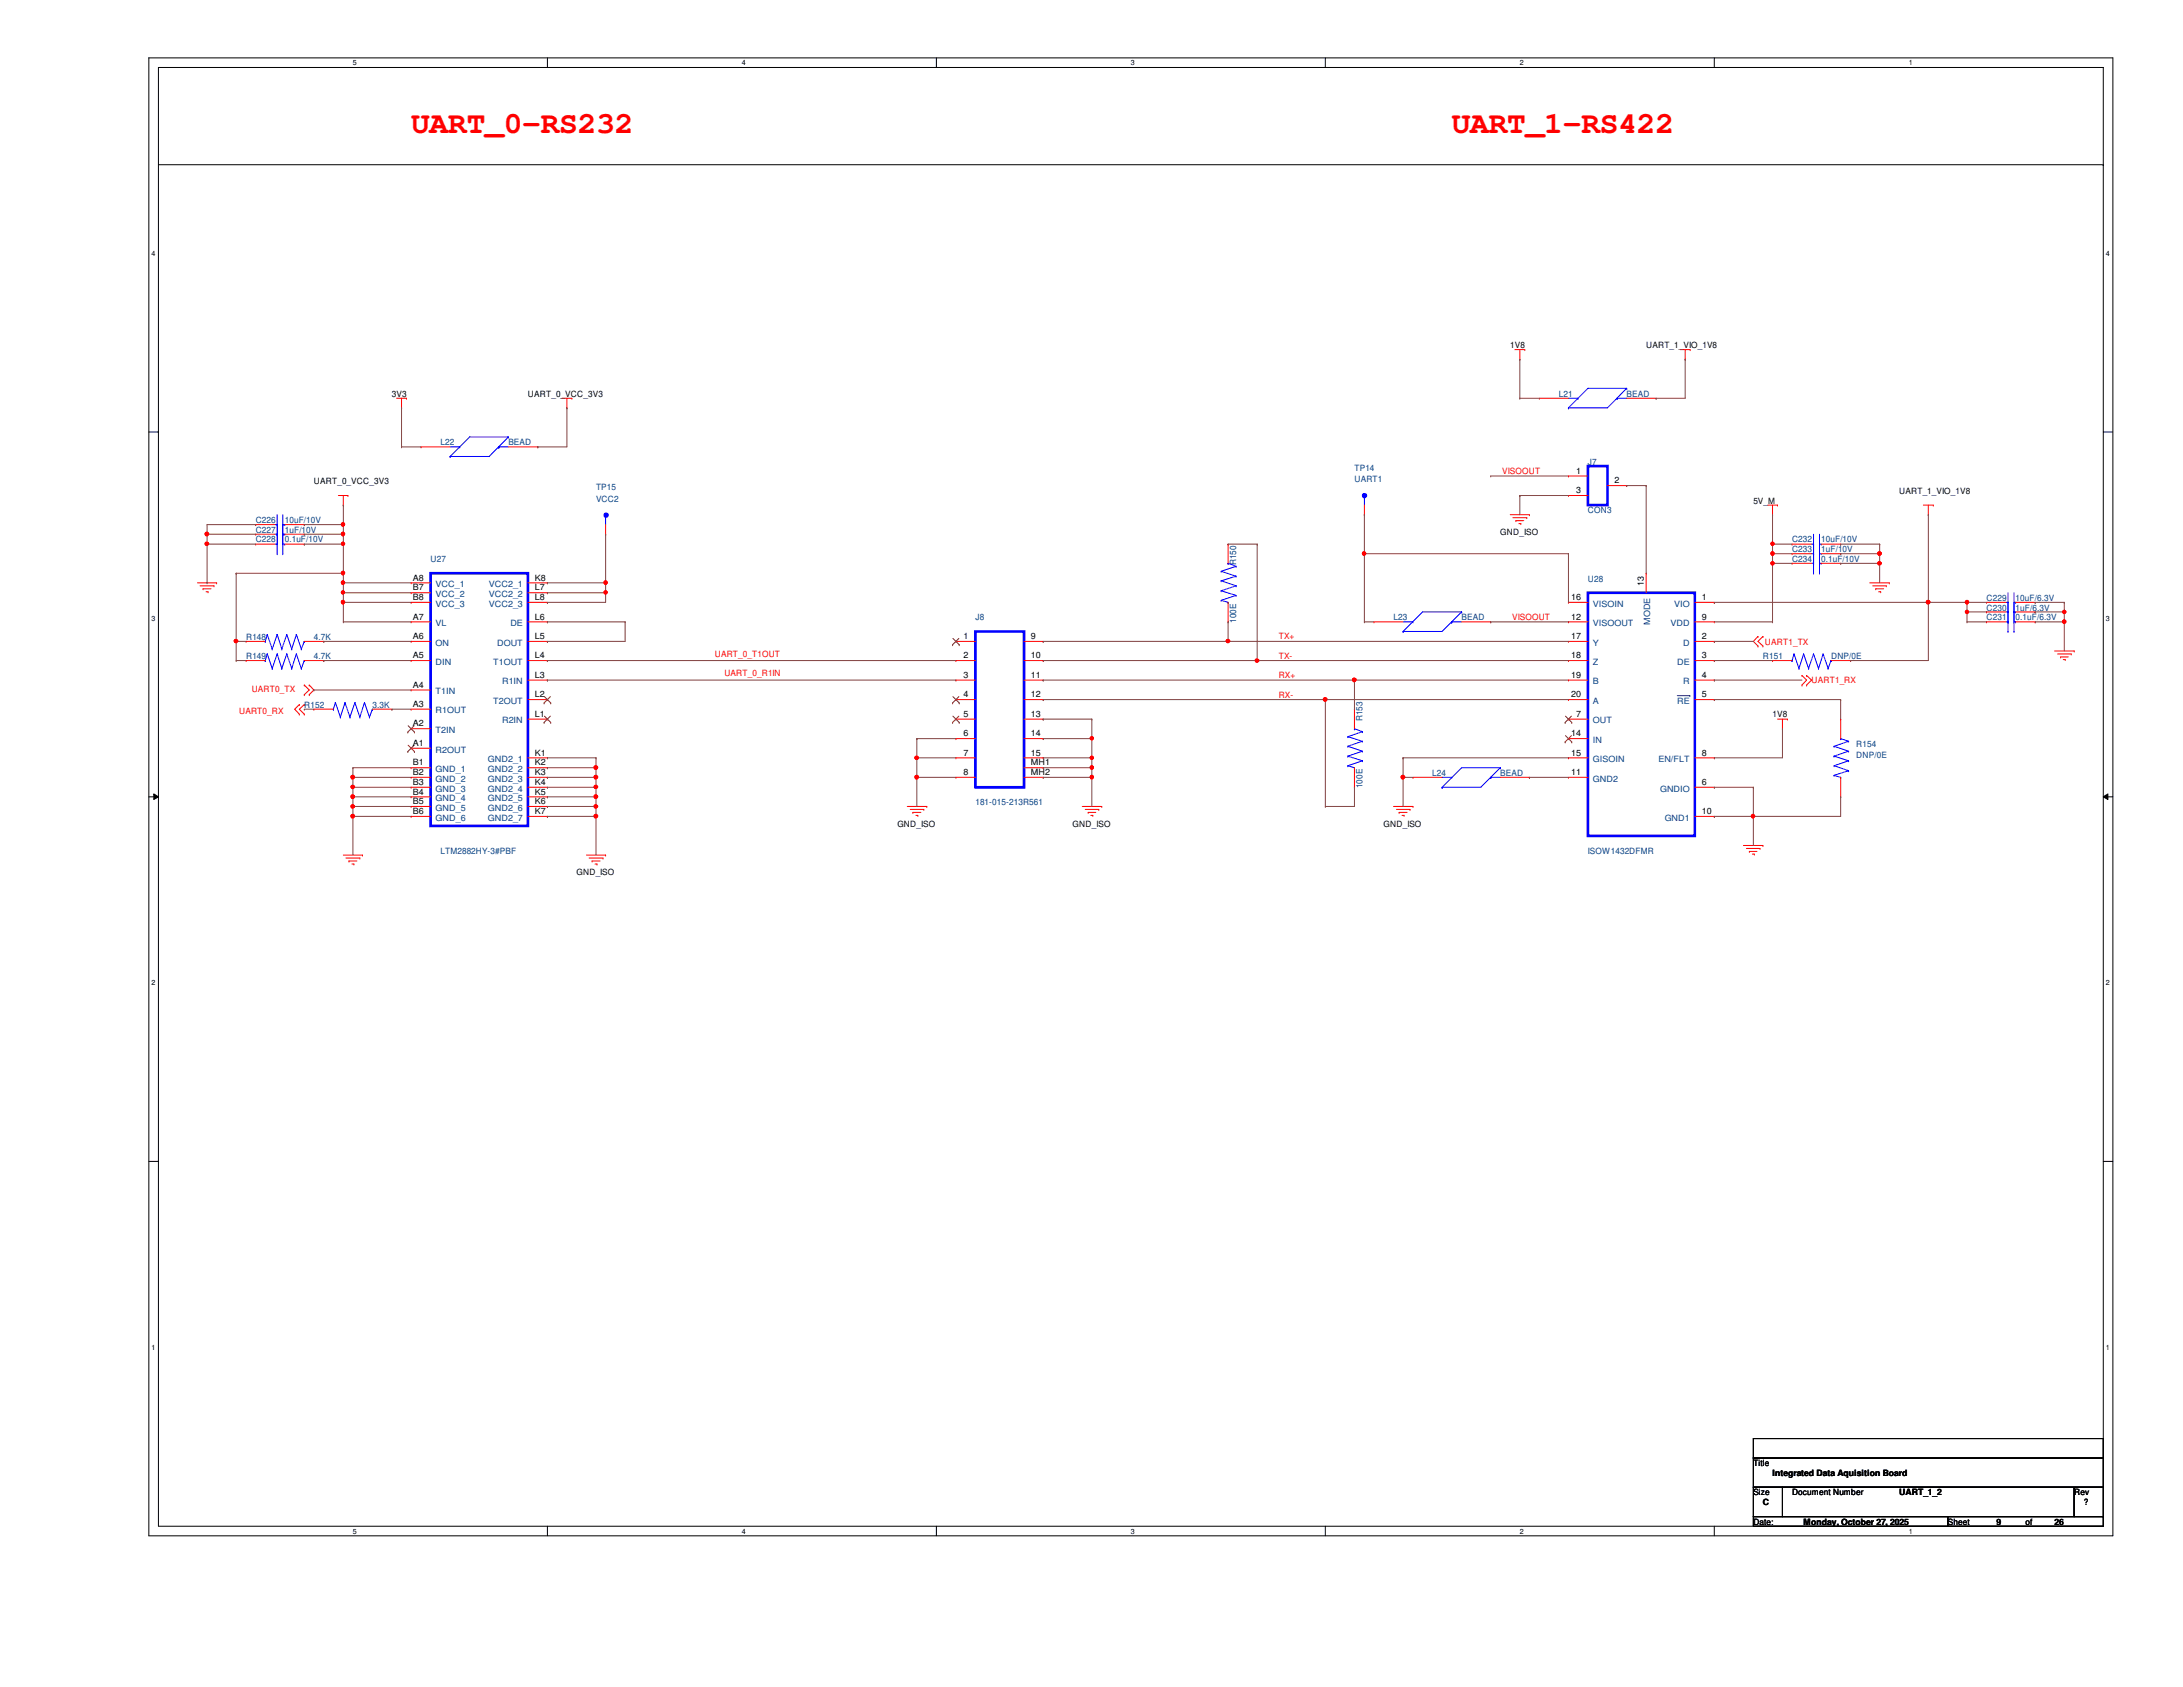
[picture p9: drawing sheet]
<svg xmlns="http://www.w3.org/2000/svg" width="279mm" height="216mm" viewBox="0 0 279 216" stroke-linecap="round" stroke-linejoin="round" font-family="sans-serif">
<defs><g id="words">
<g font-size="4" fill="#f00">
<text x="52.6" y="17">UART_0-RS232</text>
<text x="185.8" y="17">UART_1-RS422</text>
</g>
<g font-size="1.1">
<text x="193.3" y="44.5">1V8</text>
<text x="210.7" y="44.5">UART_1_VIO_1V8</text>
<text x="50.2" y="50.8">3V3</text>
<text x="67.6" y="50.8">UART_0_VCC_3V3</text>
<text x="40.2" y="62">UART_0_VCC_3V3</text>
<text x="201.7" y="60.6">1</text>
<text x="201.7" y="63.1">3</text>
<text x="206.6" y="61.8">2</text>
<text x="224.4" y="64.5">5V_M</text>
<text x="243.1" y="63.2">UART_1_VIO_1V8</text>
<text x="192" y="68.5">GND_ISO</text>
<text x="52.8" y="74.3">A8</text>
<text x="52.8" y="75.6">B7</text>
<text x="52.8" y="76.8">B8</text>
<text x="68.5" y="74.3">K8</text>
<text x="68.5" y="75.6">L7</text>
<text x="68.5" y="76.8">L8</text>
<text x="201.1" y="76.8">16</text>
<text x="210.4" y="75" transform="rotate(-90 210.4 75)">13</text>
<text x="217.8" y="76.8">1</text>
<text x="52.8" y="81.8">A6</text>
<text x="52.8" y="79.3">A7</text>
<text x="68.5" y="81.8">L5</text>
<text x="68.5" y="79.3">L6</text>
<text x="123.3" y="81.8">1</text>
<text x="132" y="81.8">9</text>
<text x="201.1" y="81.8">17</text>
<text x="201.1" y="79.3">12</text>
<text x="217.8" y="81.8">2</text>
<text x="217.8" y="79.3">9</text>
<text x="52.8" y="88">A4</text>
<text x="52.8" y="84.2">A5</text>
<text x="68.5" y="89.2">L2</text>
<text x="68.5" y="86.7">L3</text>
<text x="68.5" y="84.2">L4</text>
<text x="123.3" y="84.2">2</text>
<text x="123.3" y="86.7">3</text>
<text x="123.3" y="89.2">4</text>
<text x="132" y="84.2">10</text>
<text x="132" y="86.7">11</text>
<text x="132" y="89.2">12</text>
<text x="201.1" y="89.2">20</text>
<text x="201.1" y="86.7">19</text>
<text x="201.1" y="84.2">18</text>
<text x="217.8" y="84.2">3</text>
<text x="217.8" y="86.7">4</text>
<text x="217.8" y="89.2">5</text>
<text x="52.8" y="95.5">A1</text>
<text x="52.8" y="93">A2</text>
<text x="52.8" y="90.5">A3</text>
<text x="68.5" y="91.7">L1</text>
<text x="123.3" y="91.7">5</text>
<text x="123.3" y="94.2">6</text>
<text x="132" y="91.7">13</text>
<text x="132" y="94.2">14</text>
<text x="201.1" y="94.2">14</text>
<text x="201.7" y="91.7">7</text>
<text x="226.9" y="91.8">1V8</text>
<text x="52.8" y="98">B1</text>
<text x="52.8" y="99.2">B2</text>
<text x="52.8" y="100.5">B3</text>
<text x="52.8" y="101.7">B4</text>
<text x="68.5" y="96.7">K1</text>
<text x="68.5" y="98">K2</text>
<text x="68.5" y="99.2">K3</text>
<text x="68.5" y="100.5">K4</text>
<text x="68.5" y="101.7">K5</text>
<text x="123.3" y="96.7">7</text>
<text x="123.3" y="99.2">8</text>
<text x="132" y="96.7">15</text>
<text x="132" y="98">MH1</text>
<text x="132" y="99.2">MH2</text>
<text x="201.1" y="96.7">15</text>
<text x="201.1" y="99.2">11</text>
<text x="217.8" y="100.5">6</text>
<text x="217.8" y="96.7">8</text>
<text x="52.8" y="102.9">B5</text>
<text x="52.8" y="104.2">B6</text>
<text x="68.5" y="102.9">K6</text>
<text x="68.5" y="104.2">K7</text>
<text x="114.9" y="105.8">GND_ISO</text>
<text x="137.3" y="105.8">GND_ISO</text>
<text x="177.1" y="105.8">GND_ISO</text>
<text x="217.8" y="104.2">10</text>
<text x="73.8" y="112">GND_ISO</text>
<text x="224.4" y="187.7">Title</text>
<text x="224.4" y="191.4">Size</text>
<text x="226.9" y="188.9">Integrated Data Aquisition Board</text>
<text x="229.4" y="191.4">Document Number</text>
<text x="243.1" y="191.3">UART_1_2</text>
<text x="265.5" y="191.4">Rev</text>
<text x="224.4" y="195.2">Date:</text>
<text x="225.6" y="192.6">C</text>
<text x="230.8" y="195.1">Monday, October 27, 2025</text>
<text x="249.3" y="195.2">Sheet</text>
<text x="255.5" y="195.1">9</text>
<text x="259.2" y="195.2">of</text>
<text x="263" y="195.1">26</text>
<text x="266.7" y="192.7">?</text>
</g>
<g font-size="1.1" fill="#004080">
<text x="199.5" y="50.8">L21</text>
<text x="208.2" y="50.8">BEAD</text>
<text x="56.4" y="57">L22</text>
<text x="65.1" y="57">BEAD</text>
<text x="203.2" y="59.5">J7</text>
<text x="76.3" y="62.7">TP15</text>
<text x="76.3" y="64.2">VCC2</text>
<text x="173.4" y="60.2">TP14</text>
<text x="173.4" y="61.7">UART1</text>
<text x="203.2" y="65.7">CON3</text>
<text x="32.7" y="69.4">C228</text>
<text x="32.7" y="68.2">C227</text>
<text x="32.7" y="66.9">C226</text>
<text x="36.4" y="69.4">0.1uF/10V</text>
<text x="36.4" y="68.2">1uF/10V</text>
<text x="36.4" y="66.9">10uF/10V</text>
<text x="55.1" y="71.9">U27</text>
<text x="229.4" y="71.9">C234</text>
<text x="229.4" y="70.7">C233</text>
<text x="229.4" y="69.4">C232</text>
<text x="233.1" y="71.9">0.1uF/10V</text>
<text x="233.1" y="70.7">1uF/10V</text>
<text x="233.1" y="69.4">10uF/10V</text>
<text x="55.8" y="75.1">VCC_1</text>
<text x="55.8" y="76.4">VCC_2</text>
<text x="55.8" y="77.6">VCC_3</text>
<text x="62.6" y="75.1">VCC2_1</text>
<text x="62.6" y="76.4">VCC2_2</text>
<text x="62.6" y="77.6">VCC2_3</text>
<text x="158.2" y="72.3" transform="rotate(-90 158.2 72.3)">R150</text>
<text x="203.2" y="74.4">U28</text>
<text x="203.9" y="77.6">VISOIN</text>
<text x="214.3" y="77.6">VIO</text>
<text x="254.3" y="76.9">C229</text>
<text x="258" y="76.9">10uF/6.3V</text>
<text x="31.5" y="81.9">R148</text>
<text x="40.2" y="81.9">4.7K</text>
<text x="55.8" y="82.6">ON</text>
<text x="55.8" y="80.1">VL</text>
<text x="63.6" y="82.6">DOUT</text>
<text x="65.3" y="80.1">DE</text>
<text x="124.8" y="79.4">J8</text>
<text x="158.2" y="79.7" transform="rotate(-90 158.2 79.7)">100E</text>
<text x="178.4" y="79.4">L23</text>
<text x="187.1" y="79.4">BEAD</text>
<text x="203.9" y="82.6">Y</text>
<text x="203.9" y="80.1">VISOOUT</text>
<text x="211.2" y="80" transform="rotate(-90 211.2 80)">MODE</text>
<text x="213.8" y="80.1">VDD</text>
<text x="215.4" y="82.6">D</text>
<text x="254.3" y="79.4">C231</text>
<text x="254.3" y="78.1">C230</text>
<text x="258" y="79.4">0.1uF/6.3V</text>
<text x="258" y="78.1">1uF/6.3V</text>
<text x="31.5" y="84.4">R149</text>
<text x="40.2" y="84.4">4.7K</text>
<text x="55.8" y="88.9">T1IN</text>
<text x="55.8" y="85.1">DIN</text>
<text x="63.1" y="85.1">T1OUT</text>
<text x="64.3" y="87.6">R1IN</text>
<text x="203.9" y="87.6">B</text>
<text x="203.9" y="85.1">Z</text>
<text x="214.7" y="85.1">DE</text>
<text x="215.4" y="87.6">R</text>
<text x="225.6" y="84.4">R151</text>
<text x="234.4" y="84.4">DNP/0E</text>
<text x="38.9" y="90.6">R152</text>
<text x="47.7" y="90.6">3.3K</text>
<text x="55.8" y="93.8">T2IN</text>
<text x="55.8" y="91.3">R1OUT</text>
<text x="63.1" y="90.1">T2OUT</text>
<text x="64.3" y="92.6">R2IN</text>
<text x="174.4" y="92.3" transform="rotate(-90 174.4 92.3)">R153</text>
<text x="203.9" y="92.6">OUT</text>
<text x="203.9" y="90.1">A</text>
<text x="203.9" y="95.1">IN</text>
<text x="214.7" y="90.1">RE</text>
<text x="237.6" y="95.6">R154</text>
<text x="55.8" y="96.3">R2OUT</text>
<text x="55.8" y="98.8">GND_1</text>
<text x="55.8" y="100">GND_2</text>
<text x="55.8" y="101.3">GND_3</text>
<text x="62.4" y="97.5">GND2_1</text>
<text x="62.4" y="98.8">GND2_2</text>
<text x="62.4" y="100">GND2_3</text>
<text x="62.4" y="101.3">GND2_4</text>
<text x="174.4" y="100.9" transform="rotate(-90 174.4 100.9)">100E</text>
<text x="183.3" y="99.3">L24</text>
<text x="192" y="99.3">BEAD</text>
<text x="203.9" y="97.5">GISOIN</text>
<text x="203.9" y="100">GND2</text>
<text x="212.3" y="97.5">EN/FLT</text>
<text x="212.5" y="101.3">GNDIO</text>
<text x="237.6" y="97.1">DNP/0E</text>
<text x="55.8" y="102.5">GND_4</text>
<text x="55.8" y="103.8">GND_5</text>
<text x="55.8" y="105">GND_6</text>
<text x="62.4" y="102.5">GND2_5</text>
<text x="62.4" y="103.8">GND2_6</text>
<text x="62.4" y="105">GND2_7</text>
<text x="124.8" y="103">181-015-213R561</text>
<text x="213.1" y="105">GND1</text>
<text x="56.4" y="109.3">LTM2882HY-3#PBF</text>
<text x="203.2" y="109.3">ISOW1432DFMR</text>
</g>
<g font-size="1.1" fill="#f00">
<text x="192.3" y="60.7">VISOOUT</text>
<text x="163.7" y="81.8">TX+</text>
<text x="193.5" y="79.3">VISOOUT</text>
<text x="225.9" y="82.5">UART1_TX</text>
<text x="32.2" y="88.6">UART0_TX</text>
<text x="91.5" y="84.1">UART_0_T1OUT</text>
<text x="92.7" y="86.6">UART_0_R1IN</text>
<text x="163.7" y="86.8">RX+</text>
<text x="163.7" y="89.3">RX-</text>
<text x="163.7" y="84.3">TX-</text>
<text x="231.9" y="87.4">UART1_RX</text>
<text x="30.6" y="91.4">UART0_RX</text>
</g>
<g font-size=".9">
<text x="45.2" y="8.3">5</text>
<text x="95" y="8.3">4</text>
<text x="144.7" y="8.3">3</text>
<text x="194.5" y="8.3">2</text>
<text x="244.3" y="8.3">1</text>
<text x="19.4" y="32.8">4</text>
<text x="269.5" y="32.8">4</text>
<text x="19.4" y="79.4">3</text>
<text x="269.5" y="79.4">3</text>
<text x="19.4" y="126.1">2</text>
<text x="269.5" y="126.1">2</text>
<text x="19.4" y="172.8">1</text>
<text x="269.5" y="172.8">1</text>
<text x="45.2" y="196.3">5</text>
<text x="95" y="196.3">4</text>
<text x="144.7" y="196.3">3</text>
<text x="194.5" y="196.3">2</text>
<text x="244.3" y="196.3">1</text>
</g>
</g></defs>
<path d="M19.1 7.4h251.3v189.2h-251.3zM20.3 8.6h248.9v186.7h-248.9z" fill="none" stroke="#000" stroke-width=".13"/>
<g fill="#fff">
<path d="M45.2 7.5h.5v1.1h-.5z"/>
<path d="M45.2 195.5h.5v1h-.5z"/>
</g>
<path d="M70.1 7.4v1.2M70.1 195.3v1.3" fill="none" stroke="#000" stroke-width=".13"/>
<g fill="#fff">
<path d="M95 7.5h.5v1.1h-.5z"/>
<path d="M95 195.5h.5v1h-.5z"/>
</g>
<path d="M119.8 7.4v1.2M119.8 195.3v1.3" fill="none" stroke="#000" stroke-width=".13"/>
<g fill="#fff">
<path d="M144.7 7.5h.5v1.1h-.5z"/>
<path d="M144.7 195.5h.5v1h-.5z"/>
</g>
<path d="M169.6 7.4v1.2M169.6 195.3v1.3" fill="none" stroke="#000" stroke-width=".13"/>
<g fill="#fff">
<path d="M194.5 7.5h.5v1.1h-.5z"/>
<path d="M194.5 195.5h.5v1h-.5z"/>
</g>
<path d="M219.4 7.4v1.2M219.4 195.3v1.3" fill="none" stroke="#000" stroke-width=".13"/>
<g fill="#fff">
<path d="M244.3 7.5h.5v1.1h-.5z"/>
<path d="M244.3 195.5h.5v1h-.5z"/>
<path d="M19.4 32h.5v1h-.5z"/>
<path d="M269.5 32h.5v1h-.5z"/>
<path d="M19.4 78.6h.5v1h-.5z"/>
<path d="M269.5 78.6h.5v1h-.5z"/>
</g>
<path d="M19.1 55.3h1.2M269.2 55.3h1.2" fill="none" stroke="#000" stroke-width=".13"/>
<g fill="#fff">
<path d="M19.4 125.3h.5v1h-.5z"/>
<path d="M269.5 125.3h.5v1h-.5z"/>
</g>
<path d="M19.1 102h1.2M19.7 101.6l.6 .4-.6 .3zM269.2 102l.6-.4v.7zM269.2 102h1.2" fill="none" stroke="#000" stroke-width=".13"/>
<path d="M19.7 101.6l.6 .4-.6 .3zM269.2 102l.6-.4v.7z" fill="#000"/>
<g fill="#fff">
<path d="M19.4 172h.5v1h-.5z"/>
<path d="M269.5 172h.5v1h-.5z"/>
</g>
<path d="M20.3 21.1h248.9M269.2 21.1h.1M19.1 148.6h1.2M269.2 148.6h1.2M224.4 184.1h44.8v2.5h-44.8zM224.4 186.6h44.8v3.7h-44.8zM224.4 190.3h3.7v3.8h-3.7zM224.4 194.1h24.9v1.2h-24.9zM228.1 190.3h37.4v3.8h-37.4zM249.3 194.1h19.9v1.2h-19.9zM265.5 190.3h3.7v3.8h-3.7z" fill="none" stroke="#000" stroke-width=".13"/>
<g fill="none" stroke="#f00" stroke-width=".13">
<path d="M50.8 51h1.2M51.4 52.2h.1M51.4 51v1.2M52 51h.1M71.9 51h1.3M72.6 52.2h.1M72.6 51v1.2M73.2 51h.1M193.9 44.7h1.3M194.5 46h.1M194.5 44.7v1.3M195.2 44.7h.1"/>
<path d="M215.1 44.7h1.2M215.7 46h.1M215.7 44.7v1.3M216.3 44.7h.1M25.3 74.6h2.4M25.6 75h1.8M26 75.4h.1M26 75.4h1M26.4 75.7h.2M26.6 75.7h.1M27.4 75h.1M27.7 74.6h.1"/>
<path d="M32.7 69.6h.1M32.7 68.4h.1M32.7 69.6h2.5M32.7 68.4h2.5M36.4 69.6h2.5M36.4 68.4h2.5M38.9 69.6h.1M38.9 68.4h.1M43.3 63.4h1.2M43.9 64.6h.1M43.9 63.4v1.2M44.5 63.4h.1"/>
<path d="M52.6 79.6h.1M52.6 74.6h.1M52.6 75.9h.1M52.6 77.1h.1M52.6 74.6h2.5M52.6 79.6h2.5M52.6 75.9h2.5M52.6 77.1h2.5M67.6 74.6h2.5M67.6 79.6h2.5M67.6 75.9h2.5M67.6 77.1h2.5"/>
<path d="M70.1 74.6h.1M70.1 79.6h.1M70.1 75.9h.1M70.1 77.1h.1M175.9 79.6h.1M175.9 79.6h3.7M187.1 79.6h3.7M190.8 79.6h.1M193.3 65.9h2.4M193.6 66.3h1.8M194 66.6h.1M194 66.6h1"/>
<path d="M194.4 67h.2M194.6 67h.1M195.4 66.3h.1M195.7 65.9h.1M200.7 60.9h.1M200.7 63.4h.1M200.7 63.4h2.5M200.7 60.9h2.5M205.7 62.1h2.5M208.2 62.1h.1M226.3 64.6h1.2M226.9 65.9h.1"/>
<path d="M226.9 64.6v1.3M227.5 64.6h.1M229.4 72.1h.1M229.4 70.9h.1M229.4 69.6h.1M229.4 69.6h2.5M229.4 72.1h2.5M229.4 70.9h2.5M233.1 69.6h2.5M233.1 72.1h2.5M233.1 70.9h2.5M235.6 72.1h.1"/>
<path d="M235.6 70.9h.1M235.6 69.6h.1M239.3 74.6h2.5M239.7 75h1.7M240.1 75.4h.1M240.1 75.4h1M240.5 75.7h.2M240.7 75.7h.1M241.4 75h.1M241.8 74.6h.1M246.2 64.6h1.2M246.8 65.9h.1"/>
<path d="M246.8 64.6v1.3M247.4 64.6h.1M254.3 79.6h.1M254.3 79.6h2.5M258 79.6h2.5M260.5 79.6h.1M31.5 82.1h.1M31.5 84.5h.1M31.5 84.5h2.5M31.5 82.1h2.5M38.3 90.2h.1M38.3 91.4h.1"/>
<path d="M38.3 90.2l-.6 .6 .6 .6M38.9 87.7h.1M38.9 88.9h.1M38.9 90.2h.1M38.9 91.4h.1M38.9 87.7l.7 .6-.7 .6M38.9 90.2l-.6 .6 .6 .6M38.9 84.5h2.5M38.9 82.1h2.5M39.6 88.9h.1M39.6 87.7h.1M39.6 87.7l.6 .6-.6 .6"/>
<path d="M40.2 90.8h.1M40.2 90.8h2.5M41.4 82.1h.1M41.4 84.5h.1M47.7 90.8h2.5M50.2 90.8h.1M52.6 95.8h.1M52.6 93.3h.1M52.6 90.8h.1M52.6 88.3h.1M52.6 84.5h.1M52.6 82.1h.1"/>
<path d="M52.6 98.3h.1M52.6 99.5h.1M52.6 95.8h2.5M52.6 93.3h2.5M52.6 90.8h2.5M52.6 88.3h2.5M52.6 84.5h2.5M52.6 82.1h2.5M52.6 98.3h2.5M52.6 99.5h2.5M67.6 92h2.5M67.6 84.5h2.5"/>
<path d="M67.6 82.1h2.5M67.6 98.3h2.5M67.6 99.5h2.5M67.6 97h2.5M67.6 89.5h2.5M67.6 87h2.5M70.1 97h.1M70.1 98.3h.1M70.1 99.5h.1M70.1 92h.1M70.1 89.5h.1M70.1 87h.1"/>
<path d="M70.1 84.5h.1M70.1 82.1h.1M173.4 90.8h.1M173.4 90.8v2.5M173.4 98.3v2.5M180.8 99.5h.1M180.8 99.5h3.8M192 99.5h3.7M195.7 99.5h.1M225 81.4h.1M225 82.7h.1M225 81.4l-.6 .7 .6 .6"/>
<path d="M225.6 82.7h.1M225.6 81.4h.1M225.6 81.4l-.6 .7 .6 .6M227.5 92h1.3M228.1 93.3h.1M228.1 92v1.3M228.8 92h.1M230.6 87.7h.1M230.6 86.4h.1M230.6 86.4l.6 .6-.6 .7M231.2 87.7h.1M231.2 86.4h.1"/>
<path d="M231.2 86.4l.7 .6-.7 .7M235.6 92h.1M235.6 92v2.5M235.6 99.5v2.5M263 83.3h2.5M263.4 83.7h1.7M263.7 84.1h.1M263.7 84.1h1M264.1 84.4h.2M264.3 84.4h.1M265.1 83.7h.1M265.5 83.3h.1"/>
<path d="M43.9 109.4h2.5M44.3 109.8h1.8M44.7 110.2h.1M44.7 110.2h1M45 110.6h.3M45.3 110.6h.1M46.1 109.8h.1M46.4 109.4h.1M52.6 100.8h.1M52.6 102h.1M52.6 103.2h.1M52.6 104.5h.1"/>
<path d="M52.6 103.2h2.5M52.6 100.8h2.5M52.6 102h2.5M52.6 104.5h2.5M67.6 103.2h2.5M67.6 100.8h2.5M67.6 102h2.5M67.6 104.5h2.5M70.1 100.8h.1M70.1 102h.1M70.1 103.2h.1M70.1 104.5h.1"/>
<path d="M75.1 109.4h2.4M75.4 109.8h1.8M75.8 110.2h.1M75.8 110.2h1M76.2 110.6h.2M76.4 110.6h.1M77.2 109.8h.1M77.5 109.4h.1M116.1 103.2h2.5M116.5 103.6h1.7M116.8 104h.1M116.8 104h1.1"/>
<path d="M117.2 104.4h.3M117.5 104.4h.1M118.2 103.6h.1M118.6 103.2h.1M138.5 103.2h2.5M138.9 103.6h1.7M139.3 104h.1M139.3 104h1M139.6 104.4h.3M139.9 104.4h.1M140.6 103.6h.1M141 103.2h.1"/>
<path d="M173.4 100.8h.1M178.4 103.2h2.4M178.7 103.6h1.8M179.1 104h.1M179.1 104h1M179.5 104.4h.2M179.7 104.4h.1M180.5 103.6h.1M180.8 103.2h.1M223.1 108.2h2.5M223.5 108.6h1.8M223.9 109h.1"/>
<path d="M223.9 109h1M224.3 109.3h.2M224.5 109.3h.1M225.3 108.6h.1M225.6 108.2h.1M235.6 102h.1"/>
</g>
<g fill="none" stroke="#00f" stroke-width=".13">
<path d="M35.2 69.6h.3M35.2 68.4h.3M35.5 70.9h.1M35.5 69.6h.1M35.5 68.4h.1M35.5 67.1v3.8M36.2 70.9h.1M36.2 69.6h.1M36.2 67.1v3.8M36.2 69.6h.2M36.2 68.4h.2M36.4 69.6h.1"/>
<path d="M36.4 68.4h.1M179.6 79.6h1.2M180.8 79.6h.1M185.8 79.6h.1M185.8 79.6h1.3M187.1 78.3h.1M187.1 78.3h-5l-2.5 2.5M187.1 78.3l-2.5 2.5h-5M231.9 69.6h.2M231.9 72.1h.2M231.9 70.9h.2M232.1 73.4h.1"/>
<path d="M232.1 72.1h.1M232.1 70.9h.1M232.1 69.6h.1M232.1 68.4v5M232.9 73.4h.1M232.9 72.1h.1M232.9 70.9h.1M232.9 69.6h.2M232.9 68.4v5M232.9 72.1h.2M232.9 70.9h.2M233.1 72.1h.1"/>
<path d="M233.1 70.9h.1M233.1 69.6h.1M256.8 79.6h.2M257 79.6h.1M257 78.3v2.5M257.8 79.6h.2M257.8 78.3v2.5M258 79.6h.1M34 82.1h.1M34 84.5h.1M34.2 81.2h.1M34.2 83.7h.1"/>
<path d="M34.2 81.2l-.2 .9M34.2 81.2l.6 1.9M34.2 83.7l-.2 .8M34.2 83.7l.6 1.9M34.8 83.1h.1M34.8 85.6h.1M35.5 81.2h.1M35.5 83.7h.1M35.5 81.2l-.7 1.9M35.5 81.2l.6 1.9M35.5 83.7l-.7 1.9M35.5 83.7l.6 1.9"/>
<path d="M36.1 83.1h.1M36.1 85.6h.1M36.7 81.2h.1M36.7 83.7h.1M36.7 81.2l-.6 1.9M36.7 81.2l.6 1.9M36.7 83.7l-.6 1.9M36.7 83.7l.6 1.9M37.3 83.1h.1M37.3 85.6h.1M37.9 81.2h.1M37.9 83.7h.1"/>
<path d="M37.9 81.2l-.6 1.9M37.9 81.2l.7 1.9M37.9 83.7l-.6 1.9M37.9 83.7l.7 1.9M38.6 83.1h.1M38.6 85.6h.1M38.9 82.1h.1M38.9 84.5h.1M38.9 82.1l-.3 1M38.9 84.5l-.3 1.1M42.7 90.8h.1M42.9 89.9h.1"/>
<path d="M42.9 89.9l-.2 .9M42.9 89.9l.7 1.9M43.6 91.8h.1M44.2 89.9h.1M44.2 89.9l-.6 1.9M44.2 89.9l.6 1.9M44.8 91.8h.1M45.4 89.9h.1M45.4 89.9l-.6 1.9M45.4 89.9l.7 1.9M46.1 91.8h.1M46.7 89.9h.1"/>
<path d="M46.7 89.9l-.6 1.9M46.7 89.9l.6 1.9M47.3 91.8h.1M47.7 90.8h.1M47.7 90.8l-.4 1M172.5 98h.1M172.5 96.8h.1M172.5 95.5h.1M172.5 94.3h.1M172.5 98l.9 .3M172.5 96.8l1.9 .6M172.5 95.5l1.9 .6"/>
<path d="M172.5 94.3l1.9 .6M173.4 93.3h.1M173.4 98.3h.1M173.4 93.3l1 .3M174.4 97.4h.1M174.4 96.1h.1M174.4 94.9h.1M174.4 93.6h.1M174.4 97.4l-1.9 .6M174.4 96.1l-1.9 .7M174.4 94.9l-1.9 .6M174.4 93.6l-1.9 .7"/>
<path d="M179.6 80.8h.1M184.6 99.5h1.2M185.8 99.5h.1M190.8 99.5h.1M190.8 99.5h1.2M192 98.3h.1M192 98.3h-4.9l-2.5 2.5M192 98.3l-2.5 2.5h-4.9M234.7 99.2h.1M234.7 98h.1M234.7 96.8h.1M234.7 95.5h.1"/>
<path d="M234.7 99.2l.9 .3M234.7 98l1.9 .6M234.7 96.8l1.9 .6M234.7 95.5l1.9 .6M235.6 94.5h.1M235.6 99.5h.1M235.6 94.5l1 .4M236.6 98.6h.1M236.6 97.4h.1M236.6 96.1h.1M236.6 94.9h.1M236.6 98.6l-1.9 .6"/>
<path d="M236.6 97.4l-1.9 .6M236.6 96.1l-1.9 .7M236.6 94.9l-1.9 .6M257 80.8h.1M257.8 80.8h.1M184.6 100.8h.1"/>
</g>
<path d="M203.2 59.6h2.5v5h-2.5zM55.1 73.4h12.5v32.3h-12.5z" fill="none" stroke="#00f" stroke-width=".34"/>
<g fill="none" stroke="#804000" stroke-width=".13">
<path d="M52.2 96.2h.1M52.2 93.7h.1M52.2 95.4l.8 .8M52.2 92.9l.8 .8M53 95.4l-.8 .8M53 92.9l-.8 .8M53 96.2h.1M53 93.7h.1M69.6 92.5h.1M69.6 90h.1M69.7 91.7l.8 .8M69.7 89.2l.8 .8"/>
<path d="M70.4 91.7l-.8 .8M70.4 89.2l-.8 .8M70.5 92.5h.1M70.5 90h.1"/>
</g>
<circle cx="77.6" cy="65.9" r=".29" fill="#00f"/>
<g fill="none" stroke="#00f" stroke-width=".13">
<path d="M77.5 65.9h.1M77.5 65.9v1.2"/>
<circle cx="77.6" cy="65.9" r=".29"/>
</g>
<path d="M77.5 68.4h.1M77.5 67.1v1.3" fill="none" stroke="#f00" stroke-width=".13"/>
<circle cx="174.6" cy="63.4" r=".29" fill="#00f"/>
<g fill="none" stroke="#00f" stroke-width=".13">
<path d="M57.6 58.4h.1M57.6 57.2h1.2M58.8 57.2h.1M63.8 57.2h.1M63.8 57.2h1.3M65.1 55.9h.1M65.1 55.9h-5l-2.5 2.5M65.1 55.9l-2.5 2.5h-5M200.7 52.2h.1M200.7 51h1.3M202 51h.1M207 51h.1"/>
<path d="M207 51h1.2M208.2 49.7h.1M208.2 49.7h-5l-2.5 2.5M208.2 49.7l-2.5 2.5h-5M35.2 67.1h.3M35.5 68.4h.1M35.5 67.1h.1M35.5 65.9v2.5M36.2 68.4h.1M36.2 65.9v2.5M36.2 67.1h.2M36.4 67.1h.1"/>
<path d="M156.3 76.8h.1M156.3 75.6h.1M156.3 74.3h.1M156.3 73.1h.1M156.3 76.8l.9 .3M156.3 75.6l1.9 .6M156.3 74.3l1.9 .7M156.3 73.1l1.9 .6M157.2 72.1h.1M157.2 77.1h.1M157.2 72.1l1 .4M158.2 76.2h.1"/>
<path d="M158.2 75h.1M158.2 73.7h.1M158.2 72.5h.1M158.2 76.2l-1.9 .6M158.2 75l-1.9 .6M158.2 73.7l-1.9 .6M158.2 72.5l-1.9 .6M174.6 63.4h.1M174.6 63.4v1.2M256.8 77.1h.2M256.8 78.3h.2M257 78.3h.1"/>
<path d="M257 77.1h.1M257 79.6h.1M257 75.9v3.7M257.8 78.3h.1M257.8 79.6h.1M257.8 75.9v3.7M257.8 77.1h.2M257.8 78.3h.2M258 77.1h.1M258 78.3h.1M229.4 84.5h.1M229.6 83.7h.1"/>
<path d="M229.6 83.7l-.2 .8M229.6 83.7l.7 1.9M230.3 85.6h.1M230.8 83.7h.1M230.8 83.7l-.5 1.9M230.8 83.7l.7 1.9M231.5 85.6h.1M232.1 83.7h.1M232.1 83.7l-.6 1.9M232.1 83.7l.6 1.9M232.7 85.6h.1M233.3 83.7h.1"/>
<path d="M233.3 83.7l-.6 1.9M233.3 83.7l.7 1.9M234 85.6h.1M234.4 84.5h.1M234.4 84.5l-.4 1.1"/>
<circle cx="174.6" cy="63.4" r=".29"/>
</g>
<g fill="none" stroke="#f00" stroke-width=".13">
<path d="M53.9 57.2h.1M53.9 57.2h3.7M65.1 57.2h3.7M68.8 57.2h.1M197 51h.1M197 51h3.7M208.2 51h3.8M212 51h.1M32.7 67.1h.1M32.7 67.1h2.5M36.4 67.1h2.5M38.9 67.1h.1"/>
<path d="M157.2 79.6h.1M157.2 69.6h.1M157.2 69.6v2.5M157.2 77.1v2.5M174.6 65.9h.1M174.6 64.6v1.3M200.7 77.1h.1M200.7 79.6h.1M200.7 77.1h2.5M200.7 79.6h2.5M210.7 73.4h.1M210.7 73.4v2.5"/>
<path d="M216.9 77.1h2.5M216.9 79.6h2.5M219.4 77.1h.1M219.4 79.6h.1M254.3 77.1h.1M254.3 78.3h.1M254.3 77.1h2.5M254.3 78.3h2.5M258 77.1h2.5M258 78.3h2.5M260.5 77.1h.1M260.5 78.3h.1"/>
<path d="M122.3 82.1h.1M122.3 84.5h.1M122.3 87h.1M122.3 89.5h.1M122.3 92h.1M122.3 94.5h.1M122.3 97h.1M122.3 99.5h.1M122.3 82.1h2.5M122.3 84.5h2.5M122.3 87h2.5M122.3 89.5h2.5"/>
<path d="M122.3 92h2.5M122.3 97h2.5M122.3 94.5h2.5M122.3 99.5h2.5M131.1 82.1h2.4M131.1 84.5h2.4M131.1 87h2.4M131.1 89.5h2.4M131.1 92h2.4M131.1 97h2.4M131.1 94.5h2.4M131.1 99.5h2.4"/>
<path d="M131.1 98.3h2.4M133.5 82.1h.1M133.5 84.5h.1M133.5 87h.1M133.5 89.5h.1M133.5 92h.1M133.5 94.5h.1M133.5 97h.1M133.5 98.3h.1M133.5 99.5h.1M200.7 92h.1M200.7 89.5h.1"/>
<path d="M200.7 87h.1M200.7 84.5h.1M200.7 82.1h.1M200.7 97h.1M200.7 94.5h.1M200.7 99.5h.1M200.7 82.1h2.5M200.7 84.5h2.5M200.7 87h2.5M200.7 89.5h2.5M200.7 92h2.5M200.7 97h2.5"/>
<path d="M200.7 94.5h2.5M200.7 99.5h2.5M216.9 82.1h2.5M216.9 84.5h2.5M216.9 87h2.5M216.9 89.5h2.5M216.9 97h2.5M219.4 82.1h.1M219.4 84.5h.1M219.4 87h.1M219.4 89.5h.1M219.4 97h.1"/>
<path d="M226.9 84.5h.1M226.9 84.5h2.5M234.4 84.5h2.5M236.9 84.5h.1M216.9 100.8h2.5M216.9 104.5h2.5M219.4 100.8h.1M219.4 104.5h.1"/>
</g>
<path d="M203.2 75.9h13.7v31.1h-13.7zM124.8 80.8h6.3v20h-6.3z" fill="none" stroke="#00f" stroke-width=".34"/>
<path d="M214.7 89h1.6M216.3 89h.1" fill="none" stroke="#004080" stroke-width=".13"/>
<g fill="none" stroke="#804000" stroke-width=".13">
<path d="M121.9 82.5h.1M121.9 90h.1M121.9 92.5h.1M122 81.7l.8 .8M122 89.2l.8 .8M122 91.7l.8 .8M122.7 81.7l-.8 .8M122.7 89.2l-.8 .8M122.7 91.7l-.8 .8M122.8 82.5h.1M122.8 90h.1M122.8 92.5h.1"/>
<path d="M200.3 92.5h.1M200.3 95h.1M200.4 91.7l.8 .8M200.4 94.1l.8 .9M201.1 91.7l-.8 .8M201.1 94.1l-.8 .9M201.2 92.5h.1M201.2 95h.1"/>
</g>
<path d="M43.9 64.6h.1M43.9 79.6h.1M43.9 77.1h.1M43.9 64.6v2.5M43.9 77.1v2.5M43.9 79.6h8.7M43.9 77.1h8.7" fill="none" stroke="#804040" stroke-width=".13"/>
<path d="M43.7 76.9h.3l.1 .1-.1 .2-.1 .1-.2-.1z" fill-rule="evenodd" fill="#f00"/>
<path d="M43.7 76.9h.3l.1 .1-.1 .2-.1 .1-.2-.1z" fill="none" stroke="#f00" stroke-width=".13"/>
<path d="M43.9 75.9h.1M43.9 75.9h8.7" fill="none" stroke="#804040" stroke-width=".13"/>
<path d="M43.7 75.7h.3l.1 .1-.1 .2h-.1h-.2z" fill-rule="evenodd" fill="#f00"/>
<path d="M43.7 75.7h.3l.1 .1-.1 .2h-.1h-.2z" fill="none" stroke="#f00" stroke-width=".13"/>
<path d="M43.9 75.9h.1M43.9 74.6h.1M43.9 75.9v1.2M43.9 74.6h8.7" fill="none" stroke="#804040" stroke-width=".13"/>
<path d="M43.7 74.4h.3l.1 .1-.1 .2-.1 .1-.2-.1z" fill-rule="evenodd" fill="#f00"/>
<path d="M43.7 74.4h.3l.1 .1-.1 .2-.1 .1-.2-.1z" fill="none" stroke="#f00" stroke-width=".13"/>
<path d="M38.9 67.1h.1M38.9 67.1h5M43.9 74.6h.1M43.9 67.1h.1M43.9 67.1v1.3M43.9 74.6v1.3" fill="none" stroke="#804040" stroke-width=".13"/>
<path d="M43.7 68.2h.3l.1 .1-.1 .2-.1 .1-.2-.1z" fill-rule="evenodd" fill="#f00"/>
<path d="M43.7 68.2h.3l.1 .1-.1 .2-.1 .1-.2-.1z" fill="none" stroke="#f00" stroke-width=".13"/>
<path d="M43.7 66.9h.3l.1 .2-.1 .2-.1 .1-.2-.1z" fill-rule="evenodd" fill="#f00"/>
<path d="M43.7 66.9h.3l.1 .2-.1 .2-.1 .1-.2-.1z" fill="none" stroke="#f00" stroke-width=".13"/>
<path d="M38.9 68.4h.1M38.9 69.6h.1M38.9 68.4h5M43.9 68.4h.1M43.9 68.4v1.2h-5" fill="none" stroke="#804040" stroke-width=".13"/>
<path d="M43.7 69.4h.3l.1 .2-.1 .1-.1 .1-.2-.1z" fill-rule="evenodd" fill="#f00"/>
<path d="M43.7 69.4h.3l.1 .2-.1 .1-.1 .1-.2-.1z" fill="none" stroke="#f00" stroke-width=".13"/>
<path d="M43.9 69.6h.1M43.9 69.6v3.8M45.2 99.5h.1M45.2 99.5h7.4" fill="none" stroke="#804040" stroke-width=".13"/>
<path d="M45 99.3h.3l.1 .1-.1 .2-.2 .1-.1-.1z" fill-rule="evenodd" fill="#f00"/>
<path d="M45 99.3h.3l.1 .1-.1 .2-.2 .1-.1-.1z" fill="none" stroke="#f00" stroke-width=".13"/>
<path d="M45.2 99.5h.1M45.2 99.5v1.3M45.2 100.8h.1M45.2 100.8h7.4" fill="none" stroke="#804040" stroke-width=".13"/>
<path d="M45 100.6h.3l.1 .1-.1 .1-.2 .1-.1-.1z" fill-rule="evenodd" fill="#f00"/>
<path d="M45 100.6h.3l.1 .1-.1 .1-.2 .1-.1-.1z" fill="none" stroke="#f00" stroke-width=".13"/>
<path d="M45.2 100.8h.1M45.2 102h.1M45.2 100.8v2.4M45.2 102h7.4" fill="none" stroke="#804040" stroke-width=".13"/>
<path d="M45 103.1h.3l.1 .1-.1 .1-.2 .1-.1-.1z" fill-rule="evenodd" fill="#f00"/>
<path d="M45 103.1h.3l.1 .1-.1 .1-.2 .1-.1-.1z" fill="none" stroke="#f00" stroke-width=".13"/>
<path d="M45 101.8h.3l.1 .1-.1 .2-.2 .1-.1-.1z" fill-rule="evenodd" fill="#f00"/>
<path d="M45 101.8h.3l.1 .1-.1 .2-.2 .1-.1-.1z" fill="none" stroke="#f00" stroke-width=".13"/>
<path d="M45.2 103.2h.1M45.2 104.5h.1M45.2 103.2h7.4M45.2 103.2v1.3M45.2 104.5h7.4" fill="none" stroke="#804040" stroke-width=".13"/>
<path d="M45 104.3h.3l.1 .1-.1 .2-.2 .1-.1-.1z" fill-rule="evenodd" fill="#f00"/>
<path d="M45 104.3h.3l.1 .1-.1 .2-.2 .1-.1-.1z" fill="none" stroke="#f00" stroke-width=".13"/>
<path d="M70.1 97h.1M70.1 98.3h.1M70.1 97h6.2M76.3 97h.1M76.3 97v1.3h-6.2M45.2 104.5h.1M45.2 104.5v4.9" fill="none" stroke="#804040" stroke-width=".13"/>
<path d="M76.1 98.1h.3l.1 .1-.1 .2-.2 .1-.1-.1z" fill-rule="evenodd" fill="#f00"/>
<path d="M76.1 98.1h.3l.1 .1-.1 .2-.2 .1-.1-.1z" fill="none" stroke="#f00" stroke-width=".13"/>
<path d="M70.1 99.5h.1M70.1 99.5h6.2M76.3 98.3h.1M76.3 99.5h.1M76.3 98.3v2.5" fill="none" stroke="#804040" stroke-width=".13"/>
<path d="M76.1 100.6h.3l.1 .1-.1 .1-.2 .1-.1-.1z" fill-rule="evenodd" fill="#f00"/>
<path d="M76.1 100.6h.3l.1 .1-.1 .1-.2 .1-.1-.1z" fill="none" stroke="#f00" stroke-width=".13"/>
<path d="M76.1 99.3h.3l.1 .1-.1 .2-.2 .1-.1-.1z" fill-rule="evenodd" fill="#f00"/>
<path d="M76.1 99.3h.3l.1 .1-.1 .2-.2 .1-.1-.1z" fill="none" stroke="#f00" stroke-width=".13"/>
<path d="M70.1 100.8h.1M70.1 102h.1M70.1 100.8h6.2M70.1 102h6.2M76.3 100.8h.1M76.3 102h.1M76.3 100.8v2.4" fill="none" stroke="#804040" stroke-width=".13"/>
<path d="M76.1 103.1h.3l.1 .1-.1 .1-.2 .1-.1-.1z" fill-rule="evenodd" fill="#f00"/>
<path d="M76.1 103.1h.3l.1 .1-.1 .1-.2 .1-.1-.1z" fill="none" stroke="#f00" stroke-width=".13"/>
<path d="M76.1 101.8h.3l.1 .1-.1 .2-.2 .1-.1-.1z" fill-rule="evenodd" fill="#f00"/>
<path d="M76.1 101.8h.3l.1 .1-.1 .2-.2 .1-.1-.1z" fill="none" stroke="#f00" stroke-width=".13"/>
<path d="M70.1 103.2h.1M70.1 103.2h6.2M76.3 103.2h.1M76.3 103.2v1.3" fill="none" stroke="#804040" stroke-width=".13"/>
<path d="M76.1 104.3h.3l.1 .1-.1 .2-.2 .1-.1-.1z" fill-rule="evenodd" fill="#f00"/>
<path d="M76.1 104.3h.3l.1 .1-.1 .2-.2 .1-.1-.1z" fill="none" stroke="#f00" stroke-width=".13"/>
<path d="M30.2 73.4h.1M30.2 73.4h13.7M41.4 84.5h.1M41.4 84.5h11.2M70.1 104.5h.1M70.1 104.5h6.2M76.3 104.5h.1M76.3 104.5v4.9" fill="none" stroke="#804040" stroke-width=".13"/>
<path d="M43.7 73.2h.3l.1 .1-.1 .2-.1 .1-.2-.1z" fill-rule="evenodd" fill="#f00"/>
<path d="M43.7 73.2h.3l.1 .1-.1 .2-.1 .1-.2-.1z" fill="none" stroke="#f00" stroke-width=".13"/>
<path d="M30.2 73.4h.1M30.2 73.4v11.1M43.9 73.4h.1M43.9 73.4v1.2M30.2 82.1h.1M30.2 84.5h.1M30.2 82.1h1.3M30.2 84.5h1.3" fill="none" stroke="#804040" stroke-width=".13"/>
<path d="M30 81.9h.4v.1v.2l-.2 .1-.2-.1z" fill-rule="evenodd" fill="#f00"/>
<path d="M30 81.9h.4v.1v.2l-.2 .1-.2-.1z" fill="none" stroke="#f00" stroke-width=".13"/>
<g fill="none" stroke="#804040" stroke-width=".13">
<path d="M70.1 79.6h.1M70.1 77.1h.1M70.1 75.9h.1M70.1 79.6h9.9M70.1 77.1h7.4M70.1 75.9h7.4M77.5 68.4h.1M77.5 68.4v6.2M80 79.6h.1M80 79.6v2.5h-9.9M38.9 90.8h.1M38.9 90.8h1.3"/>
<path d="M40.2 88.3h.1M40.2 88.3h12.4M41.4 82.1h.1M41.4 82.1h11.2M50.2 90.8h.1M50.2 90.8h2.4M70.1 82.1h.1M70.1 84.5h.1M70.1 87h.1M70.1 84.5h52.2M70.1 87h52.2"/>
</g>
<path d="M77.4 75.7h.2l.1 .1-.1 .2h-.1h-.1z" fill-rule="evenodd" fill="#f00"/>
<path d="M77.4 75.7h.2l.1 .1-.1 .2h-.1h-.1z" fill="none" stroke="#f00" stroke-width=".13"/>
<path d="M70.1 74.6h.1M70.1 74.6h7.4M77.5 75.9h.1M77.5 75.9v1.2" fill="none" stroke="#804040" stroke-width=".13"/>
<path d="M77.4 74.4h.2l.1 .1-.1 .2-.1 .1-.1-.1z" fill-rule="evenodd" fill="#f00"/>
<path d="M77.4 74.4h.2l.1 .1-.1 .2-.1 .1-.1-.1z" fill="none" stroke="#f00" stroke-width=".13"/>
<path d="M77.5 74.6h.1M77.5 74.6v1.3M117.3 94.5h.1M117.3 97h.1M117.3 94.5h5M117.3 94.5v2.5M117.3 97h5" fill="none" stroke="#804040" stroke-width=".13"/>
<path d="M117.2 96.8h.3l.1 .2-.1 .1-.2 .1-.1-.1z" fill-rule="evenodd" fill="#f00"/>
<path d="M117.2 96.8h.3l.1 .2-.1 .1-.2 .1-.1-.1z" fill="none" stroke="#f00" stroke-width=".13"/>
<path d="M117.3 97h.1M117.3 99.5h.1M117.3 97v6.2M117.3 99.5h5" fill="none" stroke="#804040" stroke-width=".13"/>
<path d="M117.2 99.3h.3l.1 .1-.1 .2-.2 .1-.1-.1z" fill-rule="evenodd" fill="#f00"/>
<path d="M117.2 99.3h.3l.1 .1-.1 .2-.2 .1-.1-.1z" fill="none" stroke="#f00" stroke-width=".13"/>
<path d="M133.5 92h.1M133.5 94.5h.1M133.5 92h6.2M133.5 94.5h6.2M139.7 92h.1M139.7 94.5h.1M139.7 92v5" fill="none" stroke="#804040" stroke-width=".13"/>
<path d="M139.6 94.3h.3l.1 .2-.1 .1-.2 .1-.1-.1z" fill-rule="evenodd" fill="#f00"/>
<path d="M139.6 94.3h.3l.1 .2-.1 .1-.2 .1-.1-.1z" fill="none" stroke="#f00" stroke-width=".13"/>
<path d="M133.5 97h.1M133.5 97h6.2M139.7 97h.1M139.7 97v1.3" fill="none" stroke="#804040" stroke-width=".13"/>
<path d="M139.6 98.1h.3l.1 .1-.1 .2-.2 .1-.1-.1z" fill-rule="evenodd" fill="#f00"/>
<path d="M139.6 98.1h.3l.1 .1-.1 .2-.2 .1-.1-.1z" fill="none" stroke="#f00" stroke-width=".13"/>
<path d="M139.6 96.8h.3l.1 .2-.1 .1-.2 .1-.1-.1z" fill-rule="evenodd" fill="#f00"/>
<path d="M139.6 96.8h.3l.1 .2-.1 .1-.2 .1-.1-.1z" fill="none" stroke="#f00" stroke-width=".13"/>
<path d="M133.5 98.3h.1M133.5 99.5h.1M133.5 98.3h6.2M133.5 99.5h6.2M139.7 98.3h.1M139.7 99.5h.1M139.7 98.3v4.9" fill="none" stroke="#804040" stroke-width=".13"/>
<path d="M139.6 99.3h.3l.1 .1-.1 .2-.2 .1-.1-.1z" fill-rule="evenodd" fill="#f00"/>
<path d="M139.6 99.3h.3l.1 .1-.1 .2-.2 .1-.1-.1z" fill="none" stroke="#f00" stroke-width=".13"/>
<path d="M133.5 82.1h.1M133.5 82.1h23.7" fill="none" stroke="#804040" stroke-width=".13"/>
<path d="M157 81.9h.3l.1 .1-.1 .2-.2 .1-.1-.1z" fill-rule="evenodd" fill="#f00"/>
<path d="M157 81.9h.3l.1 .1-.1 .2-.2 .1-.1-.1z" fill="none" stroke="#f00" stroke-width=".13"/>
<path d="M133.5 84.5h.1M133.5 84.5h27.4" fill="none" stroke="#804040" stroke-width=".13"/>
<path d="M160.7 84.4h.3l.1 .1-.1 .2-.1 .1-.2-.1z" fill-rule="evenodd" fill="#f00"/>
<path d="M160.7 84.4h.3l.1 .1-.1 .2-.1 .1-.2-.1z" fill="none" stroke="#f00" stroke-width=".13"/>
<path d="M133.5 87h.1M133.5 87h39.9" fill="none" stroke="#804040" stroke-width=".13"/>
<path d="M173.2 86.8h.3l.1 .2-.1 .2h-.2h-.1z" fill-rule="evenodd" fill="#f00"/>
<path d="M173.2 86.8h.3l.1 .2-.1 .2h-.2h-.1z" fill="none" stroke="#f00" stroke-width=".13"/>
<g fill="none" stroke="#804040" stroke-width=".13">
<path d="M157.2 79.6h.1M157.2 69.6h.1M157.2 79.6v2.5M157.2 69.6h3.7M160.9 69.6h.1M160.9 69.6v14.9M133.5 89.5h.1M133.5 89.5h36.1M157.2 82.1h.1M157.2 82.1h43.5M160.9 84.5h.1M160.9 84.5h39.8"/>
<path d="M169.6 89.5h.1M169.6 89.5v13.7M173.4 87h.1M173.4 87v3.8M173.4 87h27.3M169.6 103.2h.1M173.4 100.8h.1M173.4 100.8v2.4h-3.8"/>
</g>
<path d="M169.4 89.3h.4v.2v.2h-.2h-.2z" fill-rule="evenodd" fill="#f00"/>
<path d="M169.4 89.3h.4v.2v.2h-.2h-.2z" fill="none" stroke="#f00" stroke-width=".13"/>
<path d="M174.6 65.9h.1M174.6 70.9h.1M174.6 65.9v5M174.6 70.9h26.1M169.6 89.5h.1M169.6 89.5h31.1" fill="none" stroke="#804040" stroke-width=".13"/>
<path d="M174.4 70.7h.3l.1 .1-.1 .2-.1 .1-.2-.1z" fill-rule="evenodd" fill="#f00"/>
<path d="M174.4 70.7h.3l.1 .1-.1 .2-.1 .1-.2-.1z" fill="none" stroke="#f00" stroke-width=".13"/>
<g fill="none" stroke="#804040" stroke-width=".13">
<path d="M174.6 79.6h.1M174.6 70.9h.1M174.6 79.6h1.3M174.6 70.9v8.7M190.8 79.6h.1M190.8 60.9h.1M190.8 79.6h9.9M190.8 60.9h9.9M194.5 63.4h.1M194.5 63.4h6.2M194.5 63.4v2.5M200.7 70.9h.1"/>
<path d="M200.7 70.9v6.2M208.2 62.1h.1M208.2 62.1h2.5M210.7 62.1h.1M210.7 62.1v11.3M179.6 99.5h.1M179.6 97h.1M179.6 99.5h1.2M179.6 97v6.2M179.6 97h21.1M195.7 99.5h.1M195.7 99.5h5"/>
</g>
<path d="M179.4 99.3h.3l.1 .1-.1 .2-.2 .1-.1-.1z" fill-rule="evenodd" fill="#f00"/>
<path d="M179.4 99.3h.3l.1 .1-.1 .2-.2 .1-.1-.1z" fill="none" stroke="#f00" stroke-width=".13"/>
<path d="M219.4 77.1h.1M219.4 77.1h27.4M219.4 89.5h.1M219.4 89.5h16.2M235.6 89.5h.1M235.6 89.5v2.5M219.4 104.5h.1M224.4 104.5h.1M224.4 104.5v3.7M235.6 102h.1M235.6 102v2.5h-16.2" fill="none" stroke="#804040" stroke-width=".13"/>
<path d="M246.6 76.9h.3l.1 .1-.1 .2-.1 .1-.2-.1z" fill-rule="evenodd" fill="#f00"/>
<path d="M246.6 76.9h.3l.1 .1-.1 .2-.1 .1-.2-.1z" fill="none" stroke="#f00" stroke-width=".13"/>
<g fill="none" stroke="#804040" stroke-width=".13">
<path d="M246.8 77.1h.1M246.8 77.1v7.4h-9.9M219.4 84.5h.1M219.4 87h.1M219.4 82.1h.1M219.4 84.5h7.5M219.4 87h11.2M219.4 82.1h5M236.9 84.5h.1M219.4 100.8h.1M219.4 100.8h5M224.4 100.8h.1"/>
<path d="M224.4 100.8v3.7"/>
</g>
<path d="M224.2 104.3h.3l.1 .1-.1 .2-.1 .1-.2-.1z" fill-rule="evenodd" fill="#f00"/>
<path d="M224.2 104.3h.3l.1 .1-.1 .2-.1 .1-.2-.1z" fill="none" stroke="#f00" stroke-width=".13"/>
<path d="M246.8 77.1h.1M246.8 77.1h5M251.8 77.1h.1M251.8 77.1v1.2M219.4 97h.1M228.1 93.3h.1M228.1 93.3v3.7h-8.7" fill="none" stroke="#804040" stroke-width=".13"/>
<path d="M251.6 76.9h.3l.1 .1-.1 .2-.1 .1-.2-.1z" fill-rule="evenodd" fill="#f00"/>
<path d="M251.6 76.9h.3l.1 .1-.1 .2-.1 .1-.2-.1z" fill="none" stroke="#f00" stroke-width=".13"/>
<path d="M251.8 79.6h.1M251.8 77.1h.1M251.8 78.3h.1M251.8 79.6h2.5M251.8 77.1h2.5M251.8 78.3h2.5M251.8 78.3v1.3" fill="none" stroke="#804040" stroke-width=".13"/>
<path d="M251.6 78.2h.3l.1 .1-.1 .2h-.1h-.2z" fill-rule="evenodd" fill="#f00"/>
<path d="M251.6 78.2h.3l.1 .1-.1 .2h-.1h-.2z" fill="none" stroke="#f00" stroke-width=".13"/>
<path d="M260.5 77.1h.1M260.5 79.6h.1M260.5 78.3h.1M260.5 77.1h3.7M260.5 78.3h3.7M264.2 77.1h.1M264.2 78.3h.1M264.2 77.1v2.5h-3.7" fill="none" stroke="#804040" stroke-width=".13"/>
<path d="M264 79.4h.3l.1 .1-.1 .2-.1 .1-.2-.1z" fill-rule="evenodd" fill="#f00"/>
<path d="M264 79.4h.3l.1 .1-.1 .2-.1 .1-.2-.1z" fill="none" stroke="#f00" stroke-width=".13"/>
<path d="M264 78.2h.3l.1 .1-.1 .2h-.1h-.2z" fill-rule="evenodd" fill="#f00"/>
<path d="M264 78.2h.3l.1 .1-.1 .2h-.1h-.2z" fill="none" stroke="#f00" stroke-width=".13"/>
<path d="M226.9 69.6h.1M226.9 72.1h.1M226.9 70.9h.1M226.9 69.6h2.5M226.9 69.6v2.5M226.9 72.1h2.5M226.9 70.9h2.5M246.8 65.9h.1M246.8 65.9v11.2M264.2 79.6h.1M264.2 79.6v3.7" fill="none" stroke="#804040" stroke-width=".13"/>
<path d="M226.7 70.7h.3l.1 .1-.1 .2-.1 .1-.2-.1z" fill-rule="evenodd" fill="#f00"/>
<path d="M226.7 70.7h.3l.1 .1-.1 .2-.1 .1-.2-.1z" fill="none" stroke="#f00" stroke-width=".13"/>
<path d="M235.6 69.6h.1M235.6 72.1h.1M235.6 69.6h5M235.6 72.1h5M240.6 69.6h.1M240.6 69.6v1.3" fill="none" stroke="#804040" stroke-width=".13"/>
<path d="M240.4 71.9h.3l.1 .2-.1 .1-.2 .1-.1-.1z" fill-rule="evenodd" fill="#f00"/>
<path d="M240.4 71.9h.3l.1 .2-.1 .1-.2 .1-.1-.1z" fill="none" stroke="#f00" stroke-width=".13"/>
<path d="M235.6 70.9h.1M235.6 70.9h5" fill="none" stroke="#804040" stroke-width=".13"/>
<path d="M240.4 70.7h.3l.1 .1-.1 .2-.2 .1-.1-.1z" fill-rule="evenodd" fill="#f00"/>
<path d="M240.4 70.7h.3l.1 .1-.1 .2-.2 .1-.1-.1z" fill="none" stroke="#f00" stroke-width=".13"/>
<path d="M219.4 79.6h7.5M226.9 79.6h.1M226.9 72.1h.1M226.9 72.1v7.5M240.6 70.9h.1M240.6 70.9v1.2" fill="none" stroke="#804040" stroke-width=".13"/>
<path d="M226.7 71.9h.3l.1 .2-.1 .1-.1 .1-.2-.1z" fill-rule="evenodd" fill="#f00"/>
<path d="M226.7 71.9h.3l.1 .2-.1 .1-.1 .1-.2-.1z" fill="none" stroke="#f00" stroke-width=".13"/>
<path d="M226.9 69.6h.1M226.9 65.9v3.7" fill="none" stroke="#804040" stroke-width=".13"/>
<path d="M226.7 69.4h.3l.1 .2-.1 .1-.1 .1-.2-.1z" fill-rule="evenodd" fill="#f00"/>
<path d="M226.7 69.4h.3l.1 .2-.1 .1-.1 .1-.2-.1z" fill="none" stroke="#f00" stroke-width=".13"/>
<g fill="none" stroke="#804040" stroke-width=".13">
<path d="M51.4 52.2h.1M51.4 57.2h.1M51.4 52.2v5M51.4 57.2h2.5M68.8 57.2h.1M72.6 52.2h.1M72.6 52.2v5h-3.8M194.5 46h.1M194.5 51h.1M194.5 46v5M194.5 51h2.5M212 51h.1"/>
<path d="M215.7 46h.1M215.7 46v5h-3.7M26.5 68.4h.1M26.5 67.1v1.3M240.6 72.1h.1M240.6 72.1v2.5"/>
</g>
<path d="M26.3 68.2h.3l.1 .1-.1 .2-.1 .1-.2-.1z" fill-rule="evenodd" fill="#f00"/>
<path d="M26.3 68.2h.3l.1 .1-.1 .2-.1 .1-.2-.1z" fill="none" stroke="#f00" stroke-width=".13"/>
<path d="M26.5 68.4h.1M26.5 69.6h.1M26.5 67.1h6.2M26.5 68.4h6.2M26.5 68.4v1.2M32.7 67.1h.1" fill="none" stroke="#804040" stroke-width=".13"/>
<path d="M26.3 69.4h.3l.1 .2-.1 .1-.1 .1-.2-.1z" fill-rule="evenodd" fill="#f00"/>
<path d="M26.3 69.4h.3l.1 .2-.1 .1-.1 .1-.2-.1z" fill="none" stroke="#f00" stroke-width=".13"/>
<path d="M26.5 69.6h.1M26.5 74.6h.1M26.5 69.6h6.2M26.5 69.6v5M45.2 98.3h.1M45.2 99.5h.1M45.2 98.3h7.4M45.2 98.3v1.2" fill="none" stroke="#804040" stroke-width=".13"/>
<path d="M43.7 76.9h.3l.1 .1-.1 .2-.1 .1-.2-.1z" fill-rule="evenodd" fill="#f00"/>
<path d="M43.7 76.9h.3l.1 .1-.1 .2-.1 .1-.2-.1z" fill="none" stroke="#f00" stroke-width=".13"/>
<path d="M43.7 75.7h.3l.1 .1-.1 .2h-.1h-.2z" fill-rule="evenodd" fill="#f00"/>
<path d="M43.7 75.7h.3l.1 .1-.1 .2h-.1h-.2z" fill="none" stroke="#f00" stroke-width=".13"/>
<path d="M43.7 74.4h.3l.1 .1-.1 .2-.1 .1-.2-.1z" fill-rule="evenodd" fill="#f00"/>
<path d="M43.7 74.4h.3l.1 .1-.1 .2-.1 .1-.2-.1z" fill="none" stroke="#f00" stroke-width=".13"/>
<path d="M43.7 68.2h.3l.1 .1-.1 .2-.1 .1-.2-.1z" fill-rule="evenodd" fill="#f00"/>
<path d="M43.7 68.2h.3l.1 .1-.1 .2-.1 .1-.2-.1z" fill="none" stroke="#f00" stroke-width=".13"/>
<path d="M43.7 66.9h.3l.1 .2-.1 .2-.1 .1-.2-.1z" fill-rule="evenodd" fill="#f00"/>
<path d="M43.7 66.9h.3l.1 .2-.1 .2-.1 .1-.2-.1z" fill="none" stroke="#f00" stroke-width=".13"/>
<path d="M43.7 69.4h.3l.1 .2-.1 .1-.1 .1-.2-.1z" fill-rule="evenodd" fill="#f00"/>
<path d="M43.7 69.4h.3l.1 .2-.1 .1-.1 .1-.2-.1z" fill="none" stroke="#f00" stroke-width=".13"/>
<path d="M45 99.3h.3l.1 .1-.1 .2-.2 .1-.1-.1z" fill-rule="evenodd" fill="#f00"/>
<path d="M45 99.3h.3l.1 .1-.1 .2-.2 .1-.1-.1z" fill="none" stroke="#f00" stroke-width=".13"/>
<path d="M45 100.6h.3l.1 .1-.1 .1-.2 .1-.1-.1z" fill-rule="evenodd" fill="#f00"/>
<path d="M45 100.6h.3l.1 .1-.1 .1-.2 .1-.1-.1z" fill="none" stroke="#f00" stroke-width=".13"/>
<path d="M45 103.1h.3l.1 .1-.1 .1-.2 .1-.1-.1z" fill-rule="evenodd" fill="#f00"/>
<path d="M45 103.1h.3l.1 .1-.1 .1-.2 .1-.1-.1z" fill="none" stroke="#f00" stroke-width=".13"/>
<path d="M45 101.8h.3l.1 .1-.1 .2-.2 .1-.1-.1z" fill-rule="evenodd" fill="#f00"/>
<path d="M45 101.8h.3l.1 .1-.1 .2-.2 .1-.1-.1z" fill="none" stroke="#f00" stroke-width=".13"/>
<path d="M45 104.3h.3l.1 .1-.1 .2-.2 .1-.1-.1z" fill-rule="evenodd" fill="#f00"/>
<path d="M45 104.3h.3l.1 .1-.1 .2-.2 .1-.1-.1z" fill="none" stroke="#f00" stroke-width=".13"/>
<path d="M76.1 98.1h.3l.1 .1-.1 .2-.2 .1-.1-.1z" fill-rule="evenodd" fill="#f00"/>
<path d="M76.1 98.1h.3l.1 .1-.1 .2-.2 .1-.1-.1z" fill="none" stroke="#f00" stroke-width=".13"/>
<path d="M76.1 100.6h.3l.1 .1-.1 .1-.2 .1-.1-.1z" fill-rule="evenodd" fill="#f00"/>
<path d="M76.1 100.6h.3l.1 .1-.1 .1-.2 .1-.1-.1z" fill="none" stroke="#f00" stroke-width=".13"/>
<path d="M76.1 99.3h.3l.1 .1-.1 .2-.2 .1-.1-.1z" fill-rule="evenodd" fill="#f00"/>
<path d="M76.1 99.3h.3l.1 .1-.1 .2-.2 .1-.1-.1z" fill="none" stroke="#f00" stroke-width=".13"/>
<path d="M76.1 103.1h.3l.1 .1-.1 .1-.2 .1-.1-.1z" fill-rule="evenodd" fill="#f00"/>
<path d="M76.1 103.1h.3l.1 .1-.1 .1-.2 .1-.1-.1z" fill="none" stroke="#f00" stroke-width=".13"/>
<path d="M76.1 101.8h.3l.1 .1-.1 .2-.2 .1-.1-.1z" fill-rule="evenodd" fill="#f00"/>
<path d="M76.1 101.8h.3l.1 .1-.1 .2-.2 .1-.1-.1z" fill="none" stroke="#f00" stroke-width=".13"/>
<path d="M76.1 104.3h.3l.1 .1-.1 .2-.2 .1-.1-.1z" fill-rule="evenodd" fill="#f00"/>
<path d="M76.1 104.3h.3l.1 .1-.1 .2-.2 .1-.1-.1z" fill="none" stroke="#f00" stroke-width=".13"/>
<path d="M43.7 73.2h.3l.1 .1-.1 .2-.1 .1-.2-.1z" fill-rule="evenodd" fill="#f00"/>
<path d="M43.7 73.2h.3l.1 .1-.1 .2-.1 .1-.2-.1z" fill="none" stroke="#f00" stroke-width=".13"/>
<path d="M30 81.9h.4v.1v.2l-.2 .1-.2-.1z" fill-rule="evenodd" fill="#f00"/>
<path d="M30 81.9h.4v.1v.2l-.2 .1-.2-.1z" fill="none" stroke="#f00" stroke-width=".13"/>
<path d="M77.4 75.7h.2l.1 .1-.1 .2h-.1h-.1z" fill-rule="evenodd" fill="#f00"/>
<path d="M77.4 75.7h.2l.1 .1-.1 .2h-.1h-.1z" fill="none" stroke="#f00" stroke-width=".13"/>
<path d="M77.4 74.4h.2l.1 .1-.1 .2-.1 .1-.1-.1z" fill-rule="evenodd" fill="#f00"/>
<path d="M77.4 74.4h.2l.1 .1-.1 .2-.1 .1-.1-.1z" fill="none" stroke="#f00" stroke-width=".13"/>
<path d="M117.2 96.8h.3l.1 .2-.1 .1-.2 .1-.1-.1z" fill-rule="evenodd" fill="#f00"/>
<path d="M117.2 96.8h.3l.1 .2-.1 .1-.2 .1-.1-.1z" fill="none" stroke="#f00" stroke-width=".13"/>
<path d="M117.2 99.3h.3l.1 .1-.1 .2-.2 .1-.1-.1z" fill-rule="evenodd" fill="#f00"/>
<path d="M117.2 99.3h.3l.1 .1-.1 .2-.2 .1-.1-.1z" fill="none" stroke="#f00" stroke-width=".13"/>
<path d="M139.6 94.3h.3l.1 .2-.1 .1-.2 .1-.1-.1z" fill-rule="evenodd" fill="#f00"/>
<path d="M139.6 94.3h.3l.1 .2-.1 .1-.2 .1-.1-.1z" fill="none" stroke="#f00" stroke-width=".13"/>
<path d="M139.6 98.1h.3l.1 .1-.1 .2-.2 .1-.1-.1z" fill-rule="evenodd" fill="#f00"/>
<path d="M139.6 98.1h.3l.1 .1-.1 .2-.2 .1-.1-.1z" fill="none" stroke="#f00" stroke-width=".13"/>
<path d="M139.6 96.8h.3l.1 .2-.1 .1-.2 .1-.1-.1z" fill-rule="evenodd" fill="#f00"/>
<path d="M139.6 96.8h.3l.1 .2-.1 .1-.2 .1-.1-.1z" fill="none" stroke="#f00" stroke-width=".13"/>
<path d="M139.6 99.3h.3l.1 .1-.1 .2-.2 .1-.1-.1z" fill-rule="evenodd" fill="#f00"/>
<path d="M139.6 99.3h.3l.1 .1-.1 .2-.2 .1-.1-.1z" fill="none" stroke="#f00" stroke-width=".13"/>
<path d="M157 81.9h.3l.1 .1-.1 .2-.2 .1-.1-.1z" fill-rule="evenodd" fill="#f00"/>
<path d="M157 81.9h.3l.1 .1-.1 .2-.2 .1-.1-.1z" fill="none" stroke="#f00" stroke-width=".13"/>
<path d="M160.7 84.4h.3l.1 .1-.1 .2-.1 .1-.2-.1z" fill-rule="evenodd" fill="#f00"/>
<path d="M160.7 84.4h.3l.1 .1-.1 .2-.1 .1-.2-.1z" fill="none" stroke="#f00" stroke-width=".13"/>
<path d="M173.2 86.8h.3l.1 .2-.1 .2h-.2h-.1z" fill-rule="evenodd" fill="#f00"/>
<path d="M173.2 86.8h.3l.1 .2-.1 .2h-.2h-.1z" fill="none" stroke="#f00" stroke-width=".13"/>
<path d="M169.4 89.3h.4v.2v.2h-.2h-.2z" fill-rule="evenodd" fill="#f00"/>
<path d="M169.4 89.3h.4v.2v.2h-.2h-.2z" fill="none" stroke="#f00" stroke-width=".13"/>
<path d="M174.4 70.7h.3l.1 .1-.1 .2-.1 .1-.2-.1z" fill-rule="evenodd" fill="#f00"/>
<path d="M174.4 70.7h.3l.1 .1-.1 .2-.1 .1-.2-.1z" fill="none" stroke="#f00" stroke-width=".13"/>
<path d="M179.4 99.3h.3l.1 .1-.1 .2-.2 .1-.1-.1z" fill-rule="evenodd" fill="#f00"/>
<path d="M179.4 99.3h.3l.1 .1-.1 .2-.2 .1-.1-.1z" fill="none" stroke="#f00" stroke-width=".13"/>
<path d="M246.6 76.9h.3l.1 .1-.1 .2-.1 .1-.2-.1z" fill-rule="evenodd" fill="#f00"/>
<path d="M246.6 76.9h.3l.1 .1-.1 .2-.1 .1-.2-.1z" fill="none" stroke="#f00" stroke-width=".13"/>
<path d="M224.2 104.3h.3l.1 .1-.1 .2-.1 .1-.2-.1z" fill-rule="evenodd" fill="#f00"/>
<path d="M224.2 104.3h.3l.1 .1-.1 .2-.1 .1-.2-.1z" fill="none" stroke="#f00" stroke-width=".13"/>
<path d="M251.6 76.9h.3l.1 .1-.1 .2-.1 .1-.2-.1z" fill-rule="evenodd" fill="#f00"/>
<path d="M251.6 76.9h.3l.1 .1-.1 .2-.1 .1-.2-.1z" fill="none" stroke="#f00" stroke-width=".13"/>
<path d="M251.6 78.2h.3l.1 .1-.1 .2h-.1h-.2z" fill-rule="evenodd" fill="#f00"/>
<path d="M251.6 78.2h.3l.1 .1-.1 .2h-.1h-.2z" fill="none" stroke="#f00" stroke-width=".13"/>
<path d="M264 79.4h.3l.1 .1-.1 .2-.1 .1-.2-.1z" fill-rule="evenodd" fill="#f00"/>
<path d="M264 79.4h.3l.1 .1-.1 .2-.1 .1-.2-.1z" fill="none" stroke="#f00" stroke-width=".13"/>
<path d="M264 78.2h.3l.1 .1-.1 .2h-.1h-.2z" fill-rule="evenodd" fill="#f00"/>
<path d="M264 78.2h.3l.1 .1-.1 .2h-.1h-.2z" fill="none" stroke="#f00" stroke-width=".13"/>
<path d="M226.7 70.7h.3l.1 .1-.1 .2-.1 .1-.2-.1z" fill-rule="evenodd" fill="#f00"/>
<path d="M226.7 70.7h.3l.1 .1-.1 .2-.1 .1-.2-.1z" fill="none" stroke="#f00" stroke-width=".13"/>
<path d="M240.4 71.9h.3l.1 .2-.1 .1-.2 .1-.1-.1z" fill-rule="evenodd" fill="#f00"/>
<path d="M240.4 71.9h.3l.1 .2-.1 .1-.2 .1-.1-.1z" fill="none" stroke="#f00" stroke-width=".13"/>
<path d="M240.4 70.7h.3l.1 .1-.1 .2-.2 .1-.1-.1z" fill-rule="evenodd" fill="#f00"/>
<path d="M240.4 70.7h.3l.1 .1-.1 .2-.2 .1-.1-.1z" fill="none" stroke="#f00" stroke-width=".13"/>
<path d="M226.7 71.9h.3l.1 .2-.1 .1-.1 .1-.2-.1z" fill-rule="evenodd" fill="#f00"/>
<path d="M226.7 71.9h.3l.1 .2-.1 .1-.1 .1-.2-.1z" fill="none" stroke="#f00" stroke-width=".13"/>
<path d="M226.7 69.4h.3l.1 .2-.1 .1-.1 .1-.2-.1z" fill-rule="evenodd" fill="#f00"/>
<path d="M226.7 69.4h.3l.1 .2-.1 .1-.1 .1-.2-.1z" fill="none" stroke="#f00" stroke-width=".13"/>
<path d="M26.3 68.2h.3l.1 .1-.1 .2-.1 .1-.2-.1z" fill-rule="evenodd" fill="#f00"/>
<path d="M26.3 68.2h.3l.1 .1-.1 .2-.1 .1-.2-.1z" fill="none" stroke="#f00" stroke-width=".13"/>
<path d="M26.3 69.4h.3l.1 .2-.1 .1-.1 .1-.2-.1z" fill-rule="evenodd" fill="#f00"/>
<path d="M26.3 69.4h.3l.1 .2-.1 .1-.1 .1-.2-.1z" fill="none" stroke="#f00" stroke-width=".13"/>
<use href="#words"/>
</svg>
